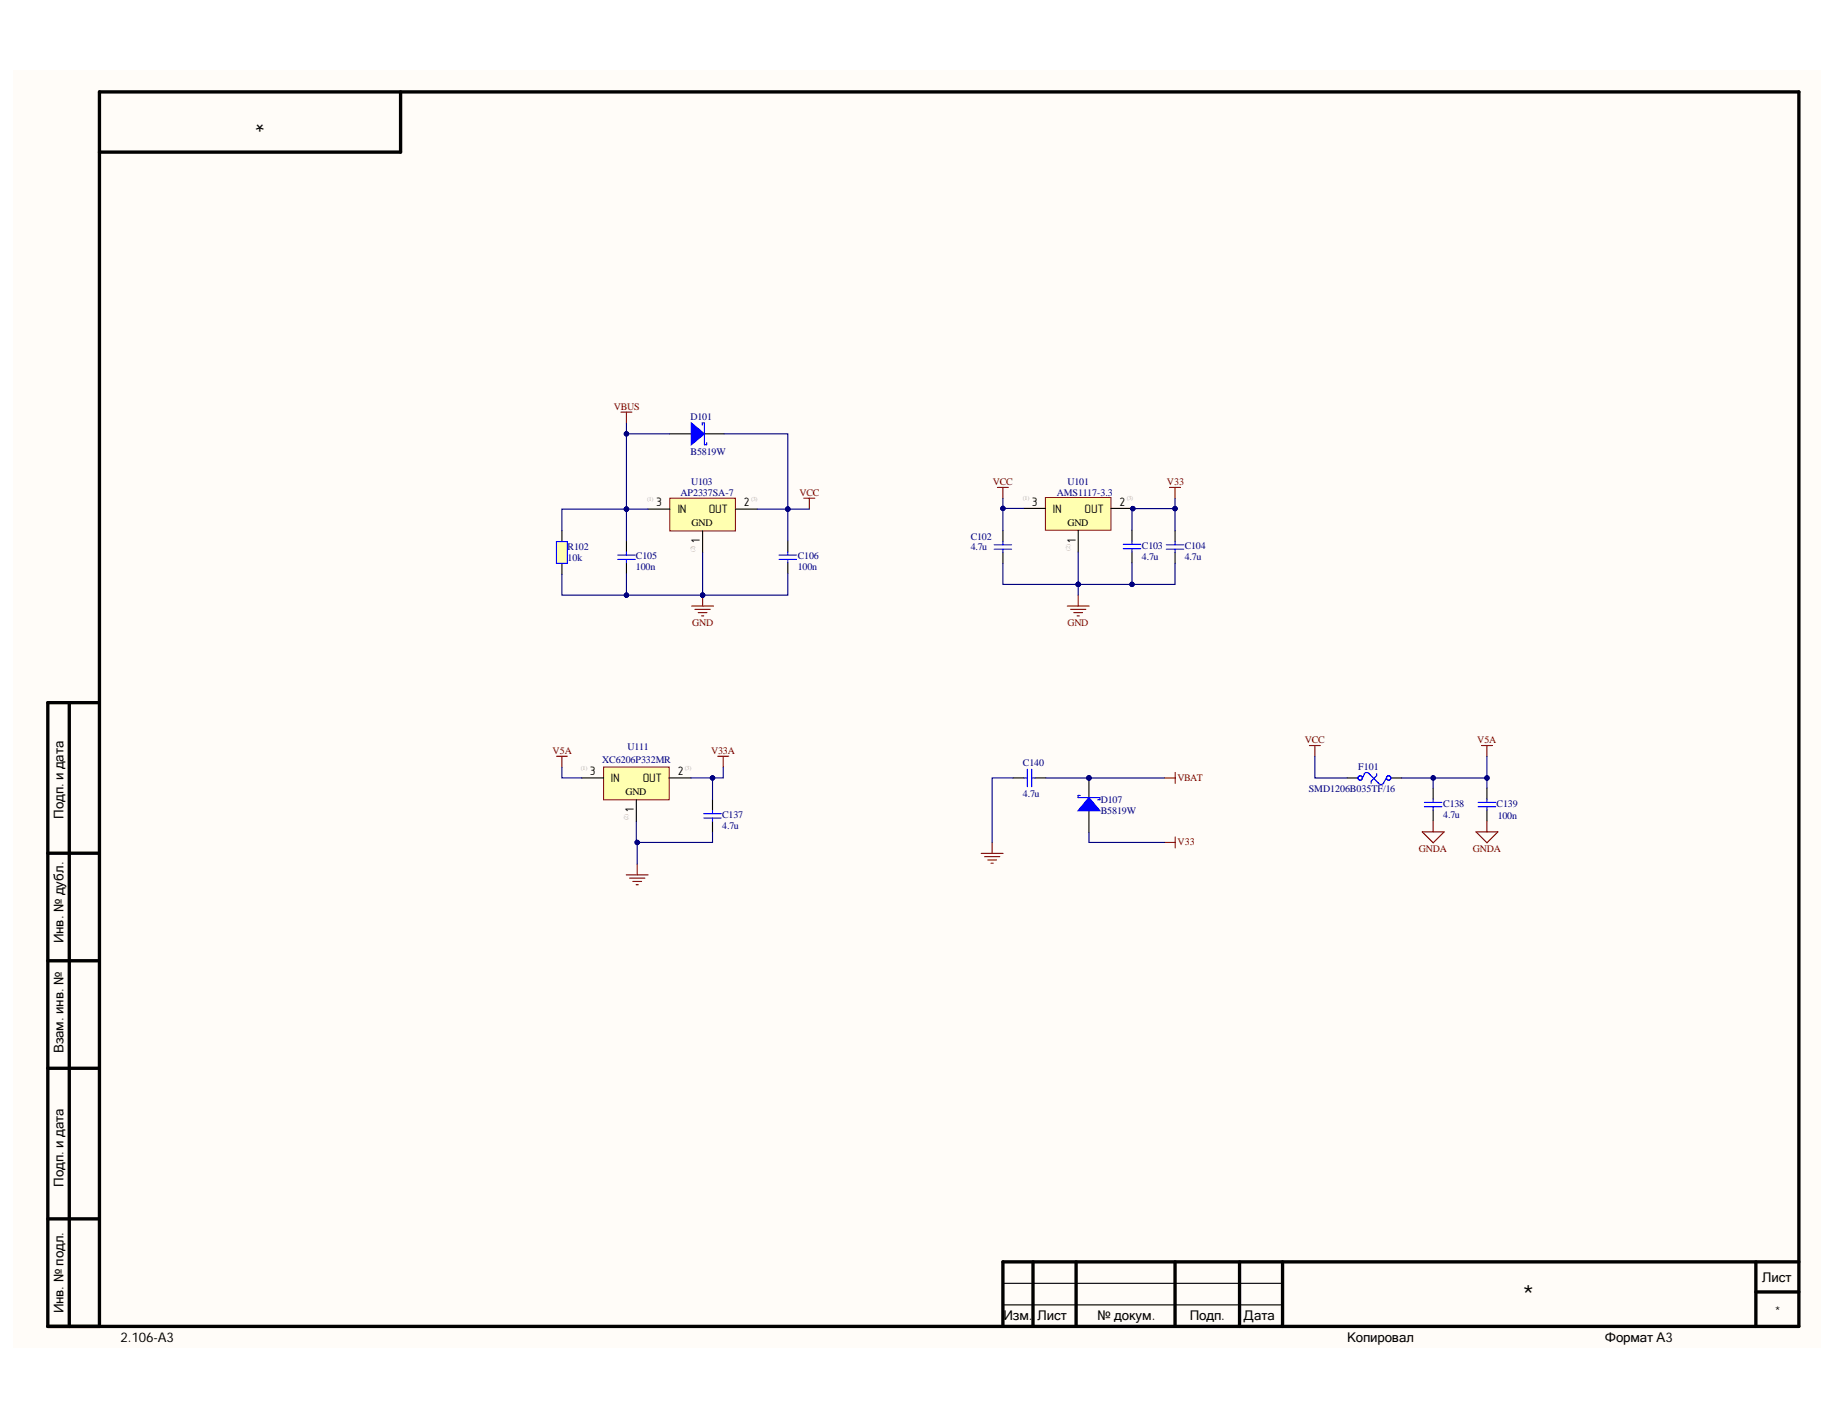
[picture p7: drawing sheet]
<svg xmlns="http://www.w3.org/2000/svg" width="279mm" height="216mm" viewBox="0 0 279 216" stroke-linecap="round" stroke-linejoin="round" font-family="sans-serif">
<defs><g id="words">
<text font-size="4.4" x="231.6" y="198.6">*</text>
<text font-size="4.1" x="40.3" y="17.1" transform="rotate(-180 40.3 17.1)">*</text>
<g font-size="2">
<text x="9.6" y="124.5" transform="rotate(-90 9.6 124.5)">Подп. и дата</text>
<text x="9.6" y="143.4" transform="rotate(-90 9.6 143.4)">Инв. № дубл.</text>
<text x="9.6" y="160.1" transform="rotate(-90 9.6 160.1)">Взам. инв. №</text>
<text x="9.6" y="180.4" transform="rotate(-90 9.6 180.4)">Подп. и дата</text>
<text x="268" y="194.9">Лист</text>
<text x="9.6" y="199.7" transform="rotate(-90 9.6 199.7)">Инв. № подл.</text>
<text x="152.6" y="200.7">Изм.</text>
<text x="157.8" y="200.7">Лист</text>
<text x="166.9" y="200.7">№ докум.</text>
<text x="181" y="200.7">Подп.</text>
<text x="189.2" y="200.7">Дата</text>
<text x="270" y="200.1">*</text>
<text x="18.3" y="204">2.106-A3</text>
<text x="204.9" y="204">Копировал</text>
<text x="244.1" y="204">Формат А3</text>
</g>
<g font-size="1.9">
<text x="99.8" y="77">3</text>
<text x="113.1" y="77">2</text>
<text x="156.9" y="76.9">3</text>
<text x="160.1" y="77.9">IN</text>
<text x="165" y="77.9">OUT</text>
<text x="170.3" y="76.9">2</text>
<text x="103.1" y="78">IN</text>
<text x="106.5" y="82.6" transform="rotate(-90 106.5 82.6)">1</text>
<text x="107.8" y="78">OUT</text>
<text x="163.6" y="82.5" transform="rotate(-90 163.6 82.5)">1</text>
<text x="89.7" y="117.9">3</text>
<text x="92.9" y="118.9">IN</text>
<text x="97.7" y="118.9">OUT</text>
<text x="103.1" y="117.9">2</text>
<text x="96.4" y="123.4" transform="rotate(-90 96.4 123.4)">1</text>
</g>
<g font-size="1.5" fill="#800000">
<text x="93.4" y="62.3">VBUS</text>
<text x="121.6" y="75.4">VCC</text>
<text x="151" y="73.8">VCC</text>
<text x="177.5" y="73.8">V33</text>
<text x="105.3" y="95.2">GND</text>
<text x="162.3" y="95.2">GND</text>
<text x="198.5" y="113">VCC</text>
<text x="224.7" y="113">V5A</text>
<text x="84" y="114.6">V5A</text>
<text x="108.1" y="114.6">V33A</text>
<text x="179.1" y="118.7">VBAT</text>
<text x="179.1" y="128.5">V33</text>
<text x="215.8" y="129.5">GNDA</text>
<text x="224" y="129.5">GNDA</text>
</g>
<g font-size="1.5" fill="#000080">
<text x="105" y="63.8">D101</text>
<text x="105" y="69.1">B5819W</text>
<text x="103.5" y="75.4">AP2337SA-7</text>
<text x="105.1" y="73.8">U103</text>
<text x="160.7" y="75.4">AMS1117-3.3</text>
<text x="162.3" y="73.8">U101</text>
<text x="86.3" y="83.7">R102</text>
<text x="147.6" y="82.1">C102</text>
<text x="147.6" y="83.7">4.7u</text>
<text x="173.7" y="83.4">C103</text>
<text x="180.2" y="83.5">C104</text>
<text x="86.3" y="85.3">10k</text>
<text x="96.7" y="85">C105</text>
<text x="96.7" y="86.7">100n</text>
<text x="121.3" y="85">C106</text>
<text x="121.3" y="86.7">100n</text>
<text x="173.7" y="85.1">4.7u</text>
<text x="180.2" y="85.1">4.7u</text>
<text x="91.6" y="116">XC6206P332MR</text>
<text x="95.5" y="114.1">U111</text>
<text x="155.6" y="116.5">C140</text>
<text x="206.6" y="117.1">F101</text>
<text x="109.8" y="124.3">C137</text>
<text x="155.6" y="121.1">4.7u</text>
<text x="167.4" y="122.1">D107</text>
<text x="167.4" y="123.7">B5819W</text>
<text x="199" y="120.4">SMD1206B035TF/16</text>
<text x="219.5" y="122.6">C138</text>
<text x="219.5" y="124.3">4.7u</text>
<text x="227.6" y="122.6">C139</text>
<text x="227.8" y="124.5">100n</text>
<text x="109.8" y="126">4.7u</text>
</g>
<g font-size="1.5">
<text x="105.2" y="80">GND</text>
<text x="162.3" y="80">GND</text>
<text x="95.1" y="120.9">GND</text>
</g>
<g font-size=".9" fill="#b2b0ad">
<text x="98.4" y="76.1">(1)</text>
<text x="171.4" y="76.1">(3)</text>
<text x="105.7" y="83.9" transform="rotate(-90 105.7 83.9)">(2)</text>
<text x="162.8" y="83.8" transform="rotate(-90 162.8 83.8)">(2)</text>
<text x="104.2" y="117">(3)</text>
<text x="95.5" y="124.7" transform="rotate(-90 95.5 124.7)">(2)</text>
</g>
</g></defs>
<g fill="#fffcf8">
<path d="M2 10.7h274.9v194.2h-274.9z" fill-rule="evenodd"/>
<path d="M2 10.7h274.9v194.2h-274.9z" fill-rule="evenodd"/>
</g>
<g fill="none" stroke="#000" stroke-width=".51">
<path d="M60.9 14v9.1h-45.8M10.5 106.8v94.9M15.1 106.8h-7.8v94.9h266.3v-187.7h-258.5v187.7M7.3 129.7h7.8M7.3 146.1h7.8M7.3 162.4h7.8M7.3 185.3h7.8M157.1 191.9v9.8M163.7 191.9v9.8M178.7 191.9v9.8M188.5 191.9v9.8M195.1 191.9v9.8"/>
<path d="M267.1 191.9v9.8M267.1 196.4h6.5M273.6 191.9h-121.1v9.8"/>
</g>
<path d="M152.5 198.4h42.6M152.5 195.1h42.6" fill="none" stroke="#000" stroke-width=".17"/>
<path d="M91.8 116.6h10v5h-10z" fill-rule="evenodd" fill="#ffffb0"/>
<path d="M91.8 116.6h10v5h-10z" fill="none" stroke="#800000" stroke-width=".15"/>
<path d="M88.5 118.3h3.3M101.8 118.3h3.3M96.8 121.6v3.3M108.4 121.5v1.7M108.4 124.9v1.6" fill="none" stroke="#000" stroke-width=".17"/>
<path d="M84.6 115h1.7M85.5 115v1.6M109.2 115h1.6M110 115v1.6M95.3 133h3.3M95.8 133.5h2.3M96.3 134h1.3M96.7 134.5h.4M96.9 131.4v1.6" fill="none" stroke="#800000" stroke-width=".17"/>
<path d="M107 123.7h2.7M107 124.4h2.7M108.4 123.2v.5M108.4 124.4v.5" fill="none" stroke="#00f" stroke-width=".17"/>
<path d="M101.9 75.7h9.9v5h-9.9z" fill-rule="evenodd" fill="#ffffb0"/>
<path d="M101.9 75.7h9.9v5h-9.9z" fill="none" stroke="#800000" stroke-width=".15"/>
<path d="M98.6 77.4h3.3M111.8 77.4h3.4M85.5 80.7v1.6M85.5 85.7v1.6M95.3 82.2v1.7M95.3 85.6v1.6M106.9 80.7v3.3M119.8 82.2v1.7M119.8 85.6v1.6" fill="none" stroke="#000" stroke-width=".17"/>
<path d="M94 85.1h2.6M94 84.4h2.6M95.3 83.9v.5M95.3 85.1v.5M118.5 85.1h2.6M118.5 84.4h2.6M119.8 83.9v.5M119.8 85.1v.5" fill="none" stroke="#00f" stroke-width=".17"/>
<path d="M94.4 62.7h1.7M95.3 62.7v1.6M122.3 75.7h1.6M123.1 75.7v1.7" fill="none" stroke="#800000" stroke-width=".17"/>
<path d="M84.6 82.3h1.7v3.4h-1.7z" fill-rule="evenodd" fill="#ffffb0"/>
<path d="M84.6 82.3h1.7v3.4h-1.7z" fill="none" stroke="#00f" stroke-width=".17"/>
<path d="M101.8 66h3.3M106.8 66h3.3" fill="none" stroke="#000" stroke-width=".17"/>
<path d="M105.1 64.3l2 1.7-2 1.6z" fill="#00f"/>
<path d="M105.1 64.3l2 1.7-2 1.6zM106.8 64.6v-.3h.3v3.3h.4v-.3" fill="none" stroke="#00f" stroke-width=".17"/>
<path d="M105.2 92.1h3.3M105.7 92.6h2.3M106.2 93.1h1.3M106.7 93.6h.3M106.9 90.5v1.6" fill="none" stroke="#800000" stroke-width=".17"/>
<circle cx="106.9" cy="90.5" r=".33" fill="#000080"/>
<circle cx="106.9" cy="90.5" r=".33" fill="none" stroke="#000080" stroke-width=".15"/>
<path d="M159 75.6h10v5h-10z" fill-rule="evenodd" fill="#ffffb0"/>
<path d="M159 75.6h10v5h-10z" fill="none" stroke="#800000" stroke-width=".15"/>
<path d="M155.7 77.3h3.3M169 77.3h3.3M152.5 80.7v1.6M152.5 84v1.7M164 80.6v3.3M172.2 80.6v1.7M172.2 83.9v1.7M178.7 80.7v1.6M178.7 84v1.7" fill="none" stroke="#000" stroke-width=".17"/>
<path d="M151.7 74.1h1.7M152.5 74.1v1.7M177.9 74.1h1.6M178.7 74.1v1.7M162.3 92.1h3.4M162.8 92.6h2.4M163.3 93.1h1.4M163.8 93.6h.4M164 90.5v1.6" fill="none" stroke="#800000" stroke-width=".17"/>
<path d="M151.2 82.8h2.7M151.2 83.5h2.7M152.5 82.3v.5M152.5 83.5v.5M170.8 82.8h2.7M170.8 83.4h2.7M172.2 82.3v.5M172.2 83.4v.5M177.4 82.8h2.6M177.4 83.5h2.6M178.7 82.3v.5M178.7 83.5v.5" fill="none" stroke="#00f" stroke-width=".17"/>
<circle cx="165.6" cy="118.3" r=".33" fill="#000080"/>
<circle cx="165.6" cy="118.3" r=".33" fill="none" stroke="#000080" stroke-width=".15"/>
<path d="M165.6 118.3v3.3M165.6 123.3v3.3" fill="none" stroke="#000" stroke-width=".17"/>
<circle cx="165.6" cy="118.3" r=".33" fill="#000080"/>
<circle cx="165.6" cy="118.3" r=".33" fill="none" stroke="#000080" stroke-width=".15"/>
<path d="M165.6 121.3l1.7 2h-3.3z" fill="#00f"/>
<g fill="none" stroke="#00f" stroke-width=".17">
<path d="M155.8 118.3h.5M156.3 117v2.6M156.9 117v2.6M156.9 118.3h.5M207.5 117.7a.5 .5 0 0 1 .9 .1M207.6 117.6l-.4 .7M208.2 117.6l1.5 1.5M209.4 117.6v.3l-.9 .9v.3M210.5 119a.5 .5 0 0 1-.9 .1M210.9 118.3l-.5 .8M164.3 120.9h-.3v.4h3.3v.3h-.3M165.6 121.3l1.7 2h-3.3z"/>
<path d="M216.6 122.7h2.7M216.6 122h2.7M218 121.5v.5M218 122.7v.5M224.8 122.7h2.7M224.8 122h2.7M226.2 121.5v.5M226.2 122.7v.5"/>
<circle cx="206.9" cy="118.3" r=".33"/>
<circle cx="211.2" cy="118.3" r=".33"/>
</g>
<g fill="none" stroke="#800000" stroke-width=".17">
<path d="M177.1 118.3h1.6M178.7 117.5v1.6M199.2 113.4h1.6M200 113.4v1.6M225.3 113.4h1.7M226.2 113.4v1.6M149.2 129.8h3.4M149.7 130.2h2.4M150.2 130.7h1.4M150.7 131.2h.4M150.9 128.1v1.7M177.1 128.1h1.6"/>
<path d="M178.7 127.3v1.6M216.3 126.5h3.3l-1.6 1.6zM218 124.8v1.7M224.5 126.5h3.3l-1.6 1.6zM226.2 124.8v1.7"/>
</g>
<path d="M154.1 118.3h1.7M157.4 118.3h1.7M204.9 118.3h1.6M211.5 118.3h1.7M218 119.8v1.7M226.2 119.8v1.7M218 123.2v1.6M226.2 123.2v1.6" fill="none" stroke="#000" stroke-width=".17"/>
<path d="M105.1 118.3h3.3v3.2" fill="none" stroke="#000080" stroke-width=".17"/>
<circle cx="108.4" cy="118.3" r=".33" fill="#000080"/>
<circle cx="108.4" cy="118.3" r=".33" fill="none" stroke="#000080" stroke-width=".15"/>
<path d="M85.5 116.6v1.7h3M110 116.6v1.7h-1.6" fill="none" stroke="#000080" stroke-width=".17"/>
<circle cx="108.4" cy="118.3" r=".33" fill="#000080"/>
<circle cx="108.4" cy="118.3" r=".33" fill="none" stroke="#000080" stroke-width=".15"/>
<path d="M98.6 77.4h-13.1v3.3" fill="none" stroke="#000080" stroke-width=".17"/>
<circle cx="95.3" cy="77.4" r=".33" fill="#000080"/>
<circle cx="95.3" cy="77.4" r=".33" fill="none" stroke="#000080" stroke-width=".15"/>
<path d="M115.2 77.4h7.9" fill="none" stroke="#000080" stroke-width=".17"/>
<circle cx="119.8" cy="77.4" r=".33" fill="#000080"/>
<circle cx="119.8" cy="77.4" r=".33" fill="none" stroke="#000080" stroke-width=".15"/>
<path d="M95.3 77.4v4.8" fill="none" stroke="#000080" stroke-width=".17"/>
<circle cx="95.3" cy="77.4" r=".33" fill="#000080"/>
<circle cx="95.3" cy="77.4" r=".33" fill="none" stroke="#000080" stroke-width=".15"/>
<path d="M119.8 77.4v4.8" fill="none" stroke="#000080" stroke-width=".17"/>
<circle cx="119.8" cy="77.4" r=".33" fill="#000080"/>
<circle cx="119.8" cy="77.4" r=".33" fill="none" stroke="#000080" stroke-width=".15"/>
<path d="M95.3 87.2v3.3" fill="none" stroke="#000080" stroke-width=".17"/>
<circle cx="95.3" cy="90.5" r=".33" fill="#000080"/>
<circle cx="95.3" cy="90.5" r=".33" fill="none" stroke="#000080" stroke-width=".15"/>
<path d="M119.8 87.2v3.3h-12.9" fill="none" stroke="#000080" stroke-width=".17"/>
<circle cx="106.9" cy="90.5" r=".33" fill="#000080"/>
<circle cx="106.9" cy="90.5" r=".33" fill="none" stroke="#000080" stroke-width=".15"/>
<path d="M110.1 66h9.7v11.4" fill="none" stroke="#000080" stroke-width=".17"/>
<circle cx="119.8" cy="77.4" r=".33" fill="#000080"/>
<circle cx="119.8" cy="77.4" r=".33" fill="none" stroke="#000080" stroke-width=".15"/>
<path d="M106.9 84v6.5h-21.4v-3.2" fill="none" stroke="#000080" stroke-width=".17"/>
<circle cx="95.3" cy="90.5" r=".33" fill="#000080"/>
<circle cx="95.3" cy="90.5" r=".33" fill="none" stroke="#000080" stroke-width=".15"/>
<circle cx="106.9" cy="90.5" r=".33" fill="#000080"/>
<circle cx="106.9" cy="90.5" r=".33" fill="none" stroke="#000080" stroke-width=".15"/>
<path d="M95.3 66h6.5" fill="none" stroke="#000080" stroke-width=".17"/>
<circle cx="95.3" cy="66" r=".33" fill="#000080"/>
<circle cx="95.3" cy="66" r=".33" fill="none" stroke="#000080" stroke-width=".15"/>
<path d="M95.3 64.3v13.1" fill="none" stroke="#000080" stroke-width=".17"/>
<circle cx="95.3" cy="66" r=".33" fill="#000080"/>
<circle cx="95.3" cy="66" r=".33" fill="none" stroke="#000080" stroke-width=".15"/>
<circle cx="95.3" cy="77.4" r=".33" fill="#000080"/>
<circle cx="95.3" cy="77.4" r=".33" fill="none" stroke="#000080" stroke-width=".15"/>
<path d="M96.8 124.9v3.2h11.6v-1.6" fill="none" stroke="#000080" stroke-width=".17"/>
<circle cx="96.9" cy="128.1" r=".33" fill="#000080"/>
<circle cx="96.9" cy="128.1" r=".33" fill="none" stroke="#000080" stroke-width=".15"/>
<path d="M96.9 128.1v3.3" fill="none" stroke="#000080" stroke-width=".17"/>
<circle cx="96.9" cy="128.1" r=".33" fill="#000080"/>
<circle cx="96.9" cy="128.1" r=".33" fill="none" stroke="#000080" stroke-width=".15"/>
<path d="M152.5 75.8v1.5" fill="none" stroke="#000080" stroke-width=".17"/>
<circle cx="152.5" cy="77.3" r=".33" fill="#000080"/>
<circle cx="152.5" cy="77.3" r=".33" fill="none" stroke="#000080" stroke-width=".15"/>
<path d="M178.7 75.8v1.5h-6.4" fill="none" stroke="#000080" stroke-width=".17"/>
<circle cx="172.3" cy="77.3" r=".33" fill="#000080"/>
<circle cx="172.3" cy="77.3" r=".33" fill="none" stroke="#000080" stroke-width=".15"/>
<circle cx="178.7" cy="77.3" r=".33" fill="#000080"/>
<circle cx="178.7" cy="77.3" r=".33" fill="none" stroke="#000080" stroke-width=".15"/>
<path d="M178.7 77.3v3.4" fill="none" stroke="#000080" stroke-width=".17"/>
<circle cx="178.7" cy="77.3" r=".33" fill="#000080"/>
<circle cx="178.7" cy="77.3" r=".33" fill="none" stroke="#000080" stroke-width=".15"/>
<path d="M172.2 85.6v3.3" fill="none" stroke="#000080" stroke-width=".17"/>
<circle cx="172.2" cy="88.9" r=".33" fill="#000080"/>
<circle cx="172.2" cy="88.9" r=".33" fill="none" stroke="#000080" stroke-width=".15"/>
<path d="M164 83.9v5" fill="none" stroke="#000080" stroke-width=".17"/>
<circle cx="164" cy="88.9" r=".33" fill="#000080"/>
<circle cx="164" cy="88.9" r=".33" fill="none" stroke="#000080" stroke-width=".15"/>
<path d="M164 88.9v1.6" fill="none" stroke="#000080" stroke-width=".17"/>
<circle cx="164" cy="88.9" r=".33" fill="#000080"/>
<circle cx="164" cy="88.9" r=".33" fill="none" stroke="#000080" stroke-width=".15"/>
<path d="M155.7 77.3h-3.2v3.4" fill="none" stroke="#000080" stroke-width=".17"/>
<circle cx="152.5" cy="77.3" r=".33" fill="#000080"/>
<circle cx="152.5" cy="77.3" r=".33" fill="none" stroke="#000080" stroke-width=".15"/>
<path d="M152.5 85.7v3.2h26.2v-3.2" fill="none" stroke="#000080" stroke-width=".17"/>
<circle cx="164" cy="88.9" r=".33" fill="#000080"/>
<circle cx="164" cy="88.9" r=".33" fill="none" stroke="#000080" stroke-width=".15"/>
<circle cx="172.2" cy="88.9" r=".33" fill="#000080"/>
<circle cx="172.2" cy="88.9" r=".33" fill="none" stroke="#000080" stroke-width=".15"/>
<path d="M159.1 118.3h18" fill="none" stroke="#000080" stroke-width=".17"/>
<circle cx="165.6" cy="118.3" r=".33" fill="#000080"/>
<circle cx="165.6" cy="118.3" r=".33" fill="none" stroke="#000080" stroke-width=".15"/>
<path d="M172.3 77.3h-.1v3.3M154.1 118.3h-3.2v9.8M165.6 126.6v1.5h11.5" fill="none" stroke="#000080" stroke-width=".17"/>
<circle cx="172.3" cy="77.3" r=".33" fill="#000080"/>
<circle cx="172.3" cy="77.3" r=".33" fill="none" stroke="#000080" stroke-width=".15"/>
<path d="M218 118.3v1.5" fill="none" stroke="#000080" stroke-width=".17"/>
<circle cx="218" cy="118.3" r=".33" fill="#000080"/>
<circle cx="218" cy="118.3" r=".33" fill="none" stroke="#000080" stroke-width=".15"/>
<path d="M213.2 118.3h13v1.5" fill="none" stroke="#000080" stroke-width=".17"/>
<circle cx="218" cy="118.3" r=".33" fill="#000080"/>
<circle cx="218" cy="118.3" r=".33" fill="none" stroke="#000080" stroke-width=".15"/>
<circle cx="226.2" cy="118.3" r=".33" fill="#000080"/>
<circle cx="226.2" cy="118.3" r=".33" fill="none" stroke="#000080" stroke-width=".15"/>
<path d="M200 115v3.3h4.9M226.2 115v3.3" fill="none" stroke="#000080" stroke-width=".17"/>
<circle cx="226.2" cy="118.3" r=".33" fill="#000080"/>
<circle cx="226.2" cy="118.3" r=".33" fill="none" stroke="#000080" stroke-width=".15"/>
<use href="#words"/>
</svg>
